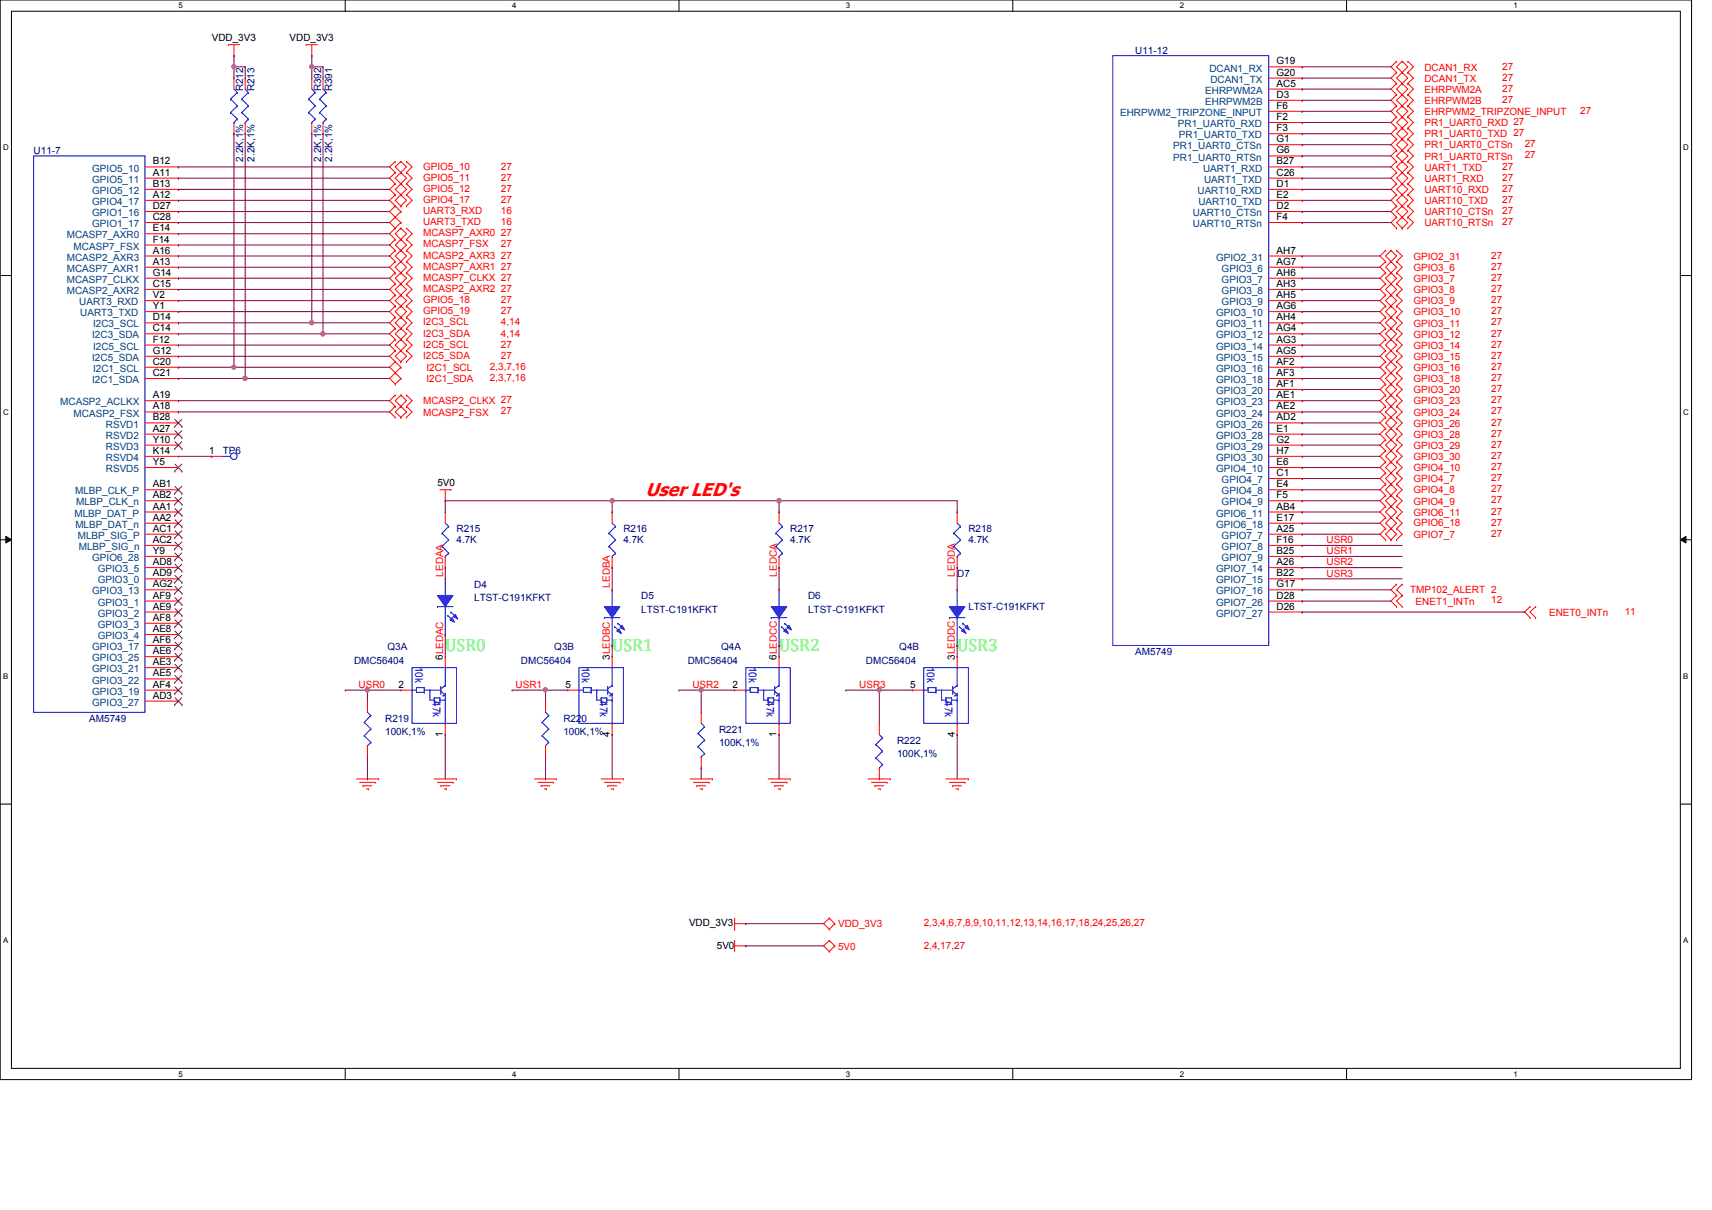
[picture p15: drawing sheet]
<svg xmlns="http://www.w3.org/2000/svg" width="297mm" height="210mm" viewBox="0 0 297 210" stroke-linecap="round" stroke-linejoin="round" font-family="sans-serif">
<defs><g id="words">
<text font-size="3.2" fill="#f00" x="112" y="86.1">User LED's</text>
<g font-size="3" fill="#0f0">
<text x="77.3" y="112.9">USR0</text>
<text x="106.2" y="112.9">USR1</text>
<text x="135.2" y="112.9">USR2</text>
<text x="166.1" y="112.9">USR3</text>
</g>
<g font-size="1.9" fill="#00f">
<text x="72" y="115.7" transform="rotate(90 72 115.7)">10k</text>
<text x="101" y="115.7" transform="rotate(90 101 115.7)">10k</text>
<text x="129.9" y="115.7" transform="rotate(90 129.9 115.7)">10k</text>
<text x="160.8" y="115.7" transform="rotate(90 160.8 115.7)">10k</text>
<text x="75.1" y="121.6" transform="rotate(90 75.1 121.6)">47k</text>
<text x="104.1" y="121.6" transform="rotate(90 104.1 121.6)">47k</text>
<text x="133" y="121.6" transform="rotate(90 133 121.6)">47k</text>
<text x="163.9" y="121.6" transform="rotate(90 163.9 121.6)">47k</text>
</g>
<g font-size="1.7">
<text x="36.7" y="7">VDD_3V3</text>
<text x="50.2" y="7">VDD_3V3</text>
<text x="221.5" y="11.2">G19</text>
<text x="221.5" y="13.1">G20</text>
<text x="221.5" y="17">D3</text>
<text x="221.5" y="15">AC5</text>
<text x="221.5" y="20.8">F2</text>
<text x="221.5" y="22.8">F3</text>
<text x="221.5" y="18.9">F6</text>
<text x="26.5" y="28.5">B12</text>
<text x="221.5" y="28.5">B27</text>
<text x="221.5" y="24.7">G1</text>
<text x="221.5" y="26.6">G6</text>
<text x="26.5" y="32.4">B13</text>
<text x="26.5" y="34.3">A12</text>
<text x="26.5" y="30.5">A11</text>
<text x="221.5" y="30.5">C26</text>
<text x="221.5" y="32.4">D1</text>
<text x="221.5" y="34.3">E2</text>
<text x="26.5" y="40.1">E14</text>
<text x="26.5" y="36.3">D27</text>
<text x="26.5" y="38.2">C28</text>
<text x="221.5" y="36.3">D2</text>
<text x="221.5" y="38.2">F4</text>
<text x="26.5" y="45.9">A13</text>
<text x="26.5" y="47.8">G14</text>
<text x="26.5" y="42.1">F14</text>
<text x="26.5" y="44">A16</text>
<text x="221.5" y="45.9">AG7</text>
<text x="221.5" y="44">AH7</text>
<text x="221.5" y="47.8">AH6</text>
<text x="26.5" y="49.8">C15</text>
<text x="26.5" y="53.6">Y1</text>
<text x="26.5" y="51.7">V2</text>
<text x="221.5" y="49.8">AH3</text>
<text x="221.5" y="51.7">AH5</text>
<text x="221.5" y="53.6">AG6</text>
<text x="26.5" y="59.4">F12</text>
<text x="26.5" y="57.5">C14</text>
<text x="26.5" y="55.6">D14</text>
<text x="221.5" y="55.6">AH4</text>
<text x="221.5" y="57.5">AG4</text>
<text x="221.5" y="59.4">AG3</text>
<text x="26.5" y="61.4">G12</text>
<text x="26.5" y="63.3">C20</text>
<text x="26.5" y="65.2">C21</text>
<text x="221.5" y="61.4">AG5</text>
<text x="221.5" y="63.3">AF2</text>
<text x="221.5" y="65.2">AF3</text>
<text x="26.5" y="71">A18</text>
<text x="26.5" y="69.1">A19</text>
<text x="221.5" y="69.1">AE1</text>
<text x="221.5" y="71">AE2</text>
<text x="221.5" y="67.1">AF1</text>
<text x="26.5" y="72.9">B28</text>
<text x="26.5" y="74.9">A27</text>
<text x="26.5" y="76.8">Y10</text>
<text x="221.5" y="74.9">E1</text>
<text x="221.5" y="76.8">G2</text>
<text x="221.5" y="72.9">AD2</text>
<text x="26.5" y="78.7">K14</text>
<text x="26.5" y="80.7">Y5</text>
<text x="36.3" y="78.7">1</text>
<text x="221.5" y="82.6">C1</text>
<text x="221.5" y="80.7">E6</text>
<text x="221.5" y="78.7">H7</text>
<text x="26.5" y="84.5">AB1</text>
<text x="26.5" y="86.4">AB2</text>
<text x="26.5" y="88.4">AA1</text>
<text x="75.9" y="84.2">5V0</text>
<text x="221.5" y="84.5">E4</text>
<text x="221.5" y="86.4">F5</text>
<text x="221.5" y="88.4">AB4</text>
<text x="26.5" y="90.3">AA2</text>
<text x="26.5" y="92.2">AC1</text>
<text x="26.5" y="94.2">AC2</text>
<text x="221.5" y="94.2">F16</text>
<text x="221.5" y="92.2">A25</text>
<text x="221.5" y="90.3">E17</text>
<text x="26.5" y="101.9">AG2</text>
<text x="26.5" y="98">AD8</text>
<text x="26.5" y="96.1">Y9</text>
<text x="26.5" y="100">AD9</text>
<text x="221.5" y="100">B22</text>
<text x="221.5" y="96.1">B25</text>
<text x="221.5" y="98">A26</text>
<text x="221.5" y="101.9">G17</text>
<text x="26.5" y="103.8">AF9</text>
<text x="26.5" y="105.7">AE9</text>
<text x="26.5" y="107.7">AF8</text>
<text x="221.5" y="103.8">D28</text>
<text x="221.5" y="105.7">D26</text>
<text x="26.5" y="113.5">AE6</text>
<text x="26.5" y="111.5">AF6</text>
<text x="26.5" y="109.6">AE8</text>
<text x="26.5" y="119.3">AF4</text>
<text x="26.5" y="117.3">AE5</text>
<text x="26.5" y="115.4">AE3</text>
<text x="69.2" y="119.3">2</text>
<text x="76.8" y="114.5" transform="rotate(-90 76.8 114.5)">6LEDAC</text>
<text x="98.1" y="119.3">5</text>
<text x="105.8" y="114.5" transform="rotate(-90 105.8 114.5)">3LEDBC</text>
<text x="127.1" y="119.3">2</text>
<text x="134.7" y="114.5" transform="rotate(-90 134.7 114.5)">6LEDCC</text>
<text x="157.9" y="119.3">5</text>
<text x="165.6" y="114.5" transform="rotate(-90 165.6 114.5)">3LEDDC</text>
<text x="26.5" y="121.2">AD3</text>
<text x="76.8" y="127.8" transform="rotate(-90 76.8 127.8)">1</text>
<text x="105.8" y="127.8" transform="rotate(-90 105.8 127.8)">4</text>
<text x="134.7" y="127.8" transform="rotate(-90 134.7 127.8)">1</text>
<text x="165.6" y="127.8" transform="rotate(-90 165.6 127.8)">4</text>
<text x="119.5" y="160.7">VDD_3V3</text>
<text x="124.4" y="164.5">5V0</text>
</g>
<g font-size="1.7" fill="#000080">
<text x="197" y="9.4">U11-12</text>
<text x="42.2" y="15.8" transform="rotate(-90 42.2 15.8)">R212</text>
<text x="44.2" y="15.8" transform="rotate(-90 44.2 15.8)">R213</text>
<text x="55.7" y="15.8" transform="rotate(-90 55.7 15.8)">R392</text>
<text x="57.7" y="15.8" transform="rotate(-90 57.7 15.8)">R391</text>
<text x="5.8" y="26.7">U11-7</text>
<text x="42.2" y="28" transform="rotate(-90 42.2 28)">2.2K,1%</text>
<text x="44.2" y="28" transform="rotate(-90 44.2 28)">2.2K,1%</text>
<text x="55.7" y="28" transform="rotate(-90 55.7 28)">2.2K,1%</text>
<text x="57.7" y="28" transform="rotate(-90 57.7 28)">2.2K,1%</text>
<text x="38.6" y="78.8">TP6</text>
<text x="79.2" y="92.4">R215</text>
<text x="79.2" y="94.3">4.7K</text>
<text x="108.2" y="92.4">R216</text>
<text x="108.2" y="94.3">4.7K</text>
<text x="137.1" y="92.4">R217</text>
<text x="137.1" y="94.3">4.7K</text>
<text x="168" y="92.4">R218</text>
<text x="168" y="94.3">4.7K</text>
<text x="166.1" y="100.1">D7</text>
<text x="82.3" y="102">D4</text>
<text x="82.3" y="104.3">LTST-C191KFKT</text>
<text x="111.2" y="103.9">D5</text>
<text x="111.2" y="106.3">LTST-C191KFKT</text>
<text x="140.2" y="103.9">D6</text>
<text x="140.2" y="106.3">LTST-C191KFKT</text>
<text x="168" y="105.9">LTST-C191KFKT</text>
<text x="67.2" y="112.8">Q3A</text>
<text x="96.2" y="112.8">Q3B</text>
<text x="125.1" y="112.8">Q4A</text>
<text x="156" y="112.8">Q4B</text>
<text x="197" y="113.6">AM5749</text>
<text x="61.4" y="115.1">DMC56404</text>
<text x="90.4" y="115.1">DMC56404</text>
<text x="119.3" y="115.1">DMC56404</text>
<text x="150.2" y="115.1">DMC56404</text>
<text x="15.5" y="125.2">AM5749</text>
<text x="66.8" y="125.2">R219</text>
<text x="97.7" y="125.2">R220</text>
<text x="66.8" y="127.5">100K,1%</text>
<text x="97.7" y="127.5">100K,1%</text>
<text x="124.8" y="127.1">R221</text>
<text x="124.8" y="129.4">100K,1%</text>
<text x="155.7" y="129">R222</text>
<text x="155.7" y="131.4">100K,1%</text>
</g>
<g font-size="1.7" fill="#004080">
<text x="209.1" y="16.3">EHRPWM2A</text>
<text x="209.8" y="12.4">DCAN1_RX</text>
<text x="210" y="14.4">DCAN1_TX</text>
<text x="194.3" y="20.1">EHRPWM2_TRIPZONE_INPUT</text>
<text x="204.4" y="22.1">PR1_UART0_RXD</text>
<text x="209.1" y="18.2">EHRPWM2B</text>
<text x="16" y="29.8">GPIO5_10</text>
<text x="203.6" y="25.9">PR1_UART0_CTSn</text>
<text x="203.6" y="27.9">PR1_UART0_RTSn</text>
<text x="204.6" y="24">PR1_UART0_TXD</text>
<text x="208.7" y="29.8">UART1_RXD</text>
<text x="16" y="33.7">GPIO5_12</text>
<text x="16" y="35.6">GPIO4_17</text>
<text x="16" y="31.7">GPIO5_11</text>
<text x="207.8" y="33.7">UART10_RXD</text>
<text x="207.9" y="35.6">UART10_TXD</text>
<text x="208.9" y="31.7">UART1_TXD</text>
<text x="11.6" y="41.4">MCASP7_AXR0</text>
<text x="16" y="37.5">GPIO1_16</text>
<text x="16" y="39.4">GPIO1_17</text>
<text x="207" y="37.5">UART10_CTSn</text>
<text x="207" y="39.4">UART10_RTSn</text>
<text x="11.6" y="47.2">MCASP7_AXR1</text>
<text x="11.6" y="45.2">MCASP2_AXR3</text>
<text x="12.8" y="43.3">MCASP7_FSX</text>
<text x="211" y="45.2">GPIO2_31</text>
<text x="212" y="47.2">GPIO3_6</text>
<text x="11.6" y="49.1">MCASP7_CLKX</text>
<text x="11.6" y="51">MCASP2_AXR2</text>
<text x="13.8" y="53">UART3_RXD</text>
<text x="212" y="49.1">GPIO3_7</text>
<text x="212" y="51">GPIO3_8</text>
<text x="212" y="53">GPIO3_9</text>
<text x="13.9" y="54.9">UART3_TXD</text>
<text x="16" y="58.7">I2C3_SDA</text>
<text x="16.2" y="56.8">I2C3_SCL</text>
<text x="211" y="54.9">GPIO3_10</text>
<text x="211" y="56.8">GPIO3_11</text>
<text x="211" y="58.7">GPIO3_12</text>
<text x="16" y="62.6">I2C5_SDA</text>
<text x="16.2" y="60.7">I2C5_SCL</text>
<text x="16.2" y="64.5">I2C1_SCL</text>
<text x="211" y="60.7">GPIO3_14</text>
<text x="211" y="62.6">GPIO3_15</text>
<text x="211" y="64.5">GPIO3_16</text>
<text x="10.5" y="70.3">MCASP2_ACLKX</text>
<text x="16" y="66.5">I2C1_SDA</text>
<text x="211" y="66.5">GPIO3_18</text>
<text x="211" y="70.3">GPIO3_23</text>
<text x="211" y="68.4">GPIO3_20</text>
<text x="12.8" y="72.3">MCASP2_FSX</text>
<text x="18.4" y="74.2">RSVD1</text>
<text x="18.4" y="76.1">RSVD2</text>
<text x="211" y="76.1">GPIO3_28</text>
<text x="211" y="72.3">GPIO3_24</text>
<text x="211" y="74.2">GPIO3_26</text>
<text x="18.4" y="78">RSVD3</text>
<text x="18.4" y="80">RSVD4</text>
<text x="18.4" y="81.9">RSVD5</text>
<text x="211" y="81.9">GPIO4_10</text>
<text x="211" y="78">GPIO3_29</text>
<text x="211" y="80">GPIO3_30</text>
<text x="212" y="83.8">GPIO4_7</text>
<text x="12.9" y="89.6">MLBP_DAT_P</text>
<text x="13" y="85.8">MLBP_CLK_P</text>
<text x="13.2" y="87.7">MLBP_CLK_n</text>
<text x="211" y="89.6">GPIO6_11</text>
<text x="212" y="85.8">GPIO4_8</text>
<text x="212" y="87.7">GPIO4_9</text>
<text x="13.1" y="91.6">MLBP_DAT_n</text>
<text x="13.5" y="93.5">MLBP_SIG_P</text>
<text x="13.7" y="95.4">MLBP_SIG_n</text>
<text x="211" y="91.6">GPIO6_18</text>
<text x="212" y="95.4">GPIO7_8</text>
<text x="212" y="93.5">GPIO7_7</text>
<text x="16" y="97.3">GPIO6_28</text>
<text x="17" y="99.3">GPIO3_5</text>
<text x="17" y="101.2">GPIO3_0</text>
<text x="211" y="101.2">GPIO7_15</text>
<text x="211" y="99.3">GPIO7_14</text>
<text x="212" y="97.3">GPIO7_9</text>
<text x="16" y="103.1">GPIO3_13</text>
<text x="17" y="105.1">GPIO3_1</text>
<text x="17" y="107">GPIO3_2</text>
<text x="211" y="105.1">GPIO7_26</text>
<text x="211" y="107">GPIO7_27</text>
<text x="211" y="103.1">GPIO7_16</text>
<text x="16" y="112.8">GPIO3_17</text>
<text x="17" y="108.9">GPIO3_3</text>
<text x="17" y="110.9">GPIO3_4</text>
<text x="16" y="118.6">GPIO3_22</text>
<text x="16" y="116.6">GPIO3_21</text>
<text x="16" y="114.7">GPIO3_25</text>
<text x="16" y="120.5">GPIO3_19</text>
<text x="16" y="122.4">GPIO3_27</text>
</g>
<g font-size="1.7" fill="#f00">
<text x="247.1" y="16.1">EHRPWM2A</text>
<text x="247.1" y="12.2">DCAN1_RX</text>
<text x="247.1" y="14.2">DCAN1_TX</text>
<text x="260.6" y="15.9">27</text>
<text x="260.6" y="12.1">27</text>
<text x="260.6" y="14">27</text>
<text x="260.6" y="17.8">27</text>
<text x="247.1" y="21.9">PR1_UART0_RXD 27</text>
<text x="247.1" y="23.8">PR1_UART0_TXD 27</text>
<text x="247.1" y="18">EHRPWM2B</text>
<text x="247.1" y="20">EHRPWM2_TRIPZONE_INPUT</text>
<text x="274.2" y="19.8">27</text>
<text x="73.4" y="29.4">GPIO5_10</text>
<text x="86.9" y="29.4">27</text>
<text x="247.1" y="29.6">UART1_TXD</text>
<text x="247.1" y="27.7">PR1_UART0_RTSn</text>
<text x="247.1" y="25.7">PR1_UART0_CTSn</text>
<text x="260.6" y="29.4">27</text>
<text x="264.5" y="27.5">27</text>
<text x="264.5" y="25.6">27</text>
<text x="73.4" y="31.4">GPIO5_11</text>
<text x="73.4" y="33.3">GPIO5_12</text>
<text x="73.4" y="35.2">GPIO4_17</text>
<text x="86.9" y="31.4">27</text>
<text x="86.9" y="33.3">27</text>
<text x="86.9" y="35.2">27</text>
<text x="247.1" y="31.5">UART1_RXD</text>
<text x="247.1" y="33.5">UART10_RXD</text>
<text x="247.1" y="35.4">UART10_TXD</text>
<text x="260.6" y="31.4">27</text>
<text x="260.6" y="33.3">27</text>
<text x="260.6" y="35.2">27</text>
<text x="73.4" y="41">MCASP7_AXR0 27</text>
<text x="73.4" y="37.1">UART3_RXD</text>
<text x="73.4" y="39.1">UART3_TXD</text>
<text x="86.9" y="37.1">16</text>
<text x="86.9" y="39.1">16</text>
<text x="247.1" y="37.3">UART10_CTSn</text>
<text x="247.1" y="39.3">UART10_RTSn</text>
<text x="260.6" y="37.1">27</text>
<text x="260.6" y="39.1">27</text>
<text x="73.4" y="42.9">MCASP7_FSX</text>
<text x="73.4" y="44.9">MCASP2_AXR3 27</text>
<text x="73.4" y="46.8">MCASP7_AXR1 27</text>
<text x="86.9" y="42.9">27</text>
<text x="245.2" y="45">GPIO2_31</text>
<text x="245.2" y="47">GPIO3_6</text>
<text x="258.7" y="44.9">27</text>
<text x="258.7" y="46.8">27</text>
<text x="73.4" y="48.7">MCASP7_CLKX 27</text>
<text x="73.4" y="50.7">MCASP2_AXR2 27</text>
<text x="73.4" y="52.6">GPIO5_18</text>
<text x="86.9" y="52.6">27</text>
<text x="245.2" y="48.9">GPIO3_7</text>
<text x="245.2" y="50.8">GPIO3_8</text>
<text x="245.2" y="52.8">GPIO3_9</text>
<text x="258.7" y="48.7">27</text>
<text x="258.7" y="50.7">27</text>
<text x="258.7" y="52.6">27</text>
<text x="73.4" y="58.4">I2C3_SDA</text>
<text x="73.4" y="56.4">I2C3_SCL</text>
<text x="73.4" y="54.5">GPIO5_19</text>
<text x="86.9" y="56.4">4,14</text>
<text x="86.9" y="58.4">4,14</text>
<text x="86.9" y="54.5">27</text>
<text x="245.2" y="54.7">GPIO3_10</text>
<text x="245.2" y="56.6">GPIO3_11</text>
<text x="245.2" y="58.6">GPIO3_12</text>
<text x="258.7" y="54.5">27</text>
<text x="258.7" y="56.4">27</text>
<text x="258.7" y="58.4">27</text>
<text x="73.4" y="62.2">I2C5_SDA</text>
<text x="73.4" y="60.3">I2C5_SCL</text>
<text x="74" y="64.3">I2C1_SCL</text>
<text x="85" y="64.2">2,3,7,16</text>
<text x="86.9" y="60.3">27</text>
<text x="86.9" y="62.2">27</text>
<text x="245.2" y="60.5">GPIO3_14</text>
<text x="245.2" y="62.4">GPIO3_15</text>
<text x="245.2" y="64.3">GPIO3_16</text>
<text x="258.7" y="60.3">27</text>
<text x="258.7" y="62.2">27</text>
<text x="258.7" y="64.2">27</text>
<text x="73.4" y="70.1">MCASP2_CLKX 27</text>
<text x="74" y="66.3">I2C1_SDA</text>
<text x="85" y="66.1">2,3,7,16</text>
<text x="86.9" y="71.9">27</text>
<text x="245.2" y="66.3">GPIO3_18</text>
<text x="245.2" y="70.1">GPIO3_23</text>
<text x="245.2" y="68.2">GPIO3_20</text>
<text x="258.7" y="66.1">27</text>
<text x="258.7" y="70">27</text>
<text x="258.7" y="71.9">27</text>
<text x="258.7" y="68">27</text>
<text x="73.4" y="72.1">MCASP2_FSX</text>
<text x="245.2" y="72.1">GPIO3_24</text>
<text x="245.2" y="74">GPIO3_26</text>
<text x="245.2" y="75.9">GPIO3_28</text>
<text x="245.2" y="77.9">GPIO3_29</text>
<text x="258.7" y="73.8">27</text>
<text x="258.7" y="75.7">27</text>
<text x="258.7" y="77.7">27</text>
<text x="245.2" y="83.7">GPIO4_7</text>
<text x="245.2" y="81.7">GPIO4_10</text>
<text x="245.2" y="79.8">GPIO3_30</text>
<text x="258.7" y="83.5">27</text>
<text x="258.7" y="81.5">27</text>
<text x="258.7" y="79.6">27</text>
<text x="245.2" y="89.5">GPIO6_11</text>
<text x="245.2" y="85.6">GPIO4_8</text>
<text x="245.2" y="87.5">GPIO4_9</text>
<text x="258.7" y="89.3">27</text>
<text x="258.7" y="85.4">27</text>
<text x="258.7" y="87.3">27</text>
<text x="230.2" y="94.2">USR0</text>
<text x="245.2" y="91.2">GPIO6_18</text>
<text x="245.2" y="93.3">GPIO7_7</text>
<text x="258.7" y="91.2">27</text>
<text x="258.7" y="93.1">27</text>
<text x="76.9" y="100" transform="rotate(-90 76.9 100)">LEDAA</text>
<text x="105.8" y="101.9" transform="rotate(-90 105.8 101.9)">LEDBA</text>
<text x="134.8" y="100" transform="rotate(-90 134.8 100)">LEDCA</text>
<text x="165.7" y="100" transform="rotate(-90 165.7 100)">LEDDA</text>
<text x="230.2" y="100">USR3</text>
<text x="230.2" y="98.1">USR2</text>
<text x="230.2" y="96.1">USR1</text>
<text x="244.6" y="103">TMP102_ALERT 2</text>
<text x="245.6" y="104.9">ENET1_INTn</text>
<text x="258.7" y="104.7">12</text>
<text x="268.8" y="106.8">ENET0_INTn</text>
<text x="281.9" y="106.6">11</text>
<text x="62.2" y="119.3">USR0</text>
<text x="89.4" y="119.3">USR1</text>
<text x="120.1" y="119.3">USR2</text>
<text x="149.1" y="119.3">USR3</text>
<text x="145.4" y="160.9">VDD_3V3</text>
<text x="160.3" y="160.7">2,3,4,6,7,8,9,10,11,12,13,14,16,17,18,24,25,26,27</text>
<text x="145.4" y="164.8">5V0</text>
<text x="160.3" y="164.5">2,4,17,27</text>
</g>
<g font-size="1.4">
<text x="30.9" y="1.4">5</text>
<text x="88.9" y="1.4">4</text>
<text x="146.8" y="1.4">3</text>
<text x="204.7" y="1.4">2</text>
<text x="262.6" y="1.4">1</text>
<text x=".5" y="26.1">D</text>
<text x="292.1" y="26.1">D</text>
<text x=".5" y="71.9">C</text>
<text x="292.1" y="71.9">C</text>
<text x=".5" y="117.8">B</text>
<text x="292.1" y="117.8">B</text>
<text x=".5" y="163.6">A</text>
<text x="292.1" y="163.6">A</text>
<text x="30.9" y="186.8">5</text>
<text x="88.9" y="186.8">4</text>
<text x="146.8" y="186.8">3</text>
<text x="204.7" y="186.8">2</text>
<text x="262.6" y="186.8">1</text>
</g>
</g></defs>
<path d="M0 0h293.5v187.3h-293.5zM2 1.9h289.5v183.4h-289.5z" fill="none" stroke="#000" stroke-width=".17"/>
<g fill="#fff">
<path d="M30.9 .2h.8v1.5h-.8z"/>
<path d="M30.9 185.5h.8v1.6h-.8z"/>
</g>
<path d="M59.9 0v1.9M59.9 185.3v2" fill="none" stroke="#000" stroke-width=".17"/>
<g fill="#fff">
<path d="M88.9 .2h.7v1.5h-.7z"/>
<path d="M88.9 185.5h.7v1.6h-.7z"/>
</g>
<path d="M117.8 0v1.9M117.8 185.3v2" fill="none" stroke="#000" stroke-width=".17"/>
<g fill="#fff">
<path d="M146.8 .2h.7v1.5h-.7z"/>
<path d="M146.8 185.5h.7v1.6h-.7z"/>
</g>
<path d="M175.7 0v1.9M175.7 185.3v2" fill="none" stroke="#000" stroke-width=".17"/>
<g fill="#fff">
<path d="M204.7 .2h.7v1.5h-.7z"/>
<path d="M204.7 185.5h.7v1.6h-.7z"/>
</g>
<path d="M233.6 0v1.9M233.6 185.3v2" fill="none" stroke="#000" stroke-width=".17"/>
<g fill="#fff">
<path d="M262.6 .2h.8v1.5h-.8z"/>
<path d="M262.6 185.5h.8v1.6h-.8z"/>
<path d="M.5 24.8h1v1.6h-1z"/>
<path d="M292.1 24.8h.9v1.6h-.9z"/>
<path d="M.5 70.7h1v1.5h-1z"/>
<path d="M292.1 70.7h.9v1.5h-.9z"/>
</g>
<path d="M0 47.8h2M291.5 47.8h2" fill="none" stroke="#000" stroke-width=".17"/>
<g fill="#fff">
<path d="M.5 116.5h.9v1.6h-.9z"/>
<path d="M292.1 116.5h.8v1.6h-.8z"/>
</g>
<path d="M0 93.6h2M1 93l1 .6-1 .6zM291.5 93.6l1-.6v1.2zM291.5 93.6h2" fill="none" stroke="#000" stroke-width=".17"/>
<path d="M1 93l1 .6-1 .6zM291.5 93.6l1-.6v1.2z" fill="#000"/>
<g fill="#fff">
<path d="M.5 162.4h.9v1.5h-.9z"/>
<path d="M292.1 162.4h.8v1.5h-.8z"/>
</g>
<path d="M0 139.5h2M291.5 139.5h2" fill="none" stroke="#000" stroke-width=".17"/>
<g fill="none" stroke="#f00" stroke-width=".17">
<path d="M39.6 7.7h.1M39.6 7.7h2M40.6 9.7h.1M40.6 7.7v2M53.1 7.7h.1M53.1 7.7h2M54.1 9.7h.1M54.1 7.7v2M242.3 14.5h.1M242.3 16.4h.1M242.3 10.6h.1M242.3 12.6h.1"/>
<path d="M242.3 18.4h.1M242.3 14.5l-1 1 1 .9M242.3 10.6l-1 1 1 1M242.3 12.6l-1 .9 1 1M242.3 16.4l-1 1 1 1M242.3 18.4l-1 .9 1 1M243.3 16.4h.1M243.3 14.5h.1M243.3 12.6h.1M243.3 10.6h.1M243.3 18.4h.1M243.3 14.5l1 1-2 1.9 1 1"/>
<path d="M243.3 14.5l-1 1 2 1.9-1 1M243.3 10.6l1 1-2 1.9 1 1M243.3 10.6l-1 1 2 1.9-1 1M243.3 18.4l-1 .9 2 2-2 1.9 1 .9M243.3 18.4l1 .9-2 2 2 1.9-1 .9M244.3 14.5h.1M244.3 16.4h.1M244.3 10.6h.1M244.3 12.6h.1M244.3 18.4h.1M244.3 14.5l.9 1-.9 .9M244.3 10.6l.9 1-.9 1"/>
<path d="M244.3 12.6l.9 .9-.9 1M244.3 18.4l.9 .9-.9 1M244.3 16.4l.9 1-.9 1M68.6 29.9h.1M68.6 28h.1M68.6 31.9h.1M68.6 33.8h.1M68.6 35.7h.1M68.6 39.6h.1M68.6 37.7h.1M68.6 37.7l-1 .9 1 1M68.6 31.9l-1 1 1 .9"/>
<path d="M68.6 28l-1 1 1 .9M68.6 33.8l-1 1 2 1.9M68.6 29.9l-1 1 1 1M68.6 35.7l-1 1 1 1M68.6 37.7l1 .9M69.6 28h.1M69.6 29.9h.1M69.6 31.9h.1M69.6 33.8h.1M69.6 35.7h.1M69.6 39.6h.1M69.6 36.7h.1"/>
<path d="M69.6 38.6h.1M69.6 39.6l-1 1 1.9 1.9-.9 .9M69.6 39.6l.9 1-1.9 1.9 1 .9M69.6 28l.9 1-1.9 1.9 1.9 2-.9 .9M69.6 28l-1 1 1.9 1.9-1.9 2 1 .9M69.6 36.7l-1 1M69.6 33.8l.9 1-.9 .9M69.6 33.8l-1 1 1 .9M69.6 38.6l-2 2 1 .9M70.5 29.9h.1M70.5 28h.1M70.5 31.9h.1"/>
<path d="M70.5 33.8h.1M70.5 35.7h.1M70.5 39.6h.1M70.5 28l1 1-1 .9M70.5 31.9l1 1-1 .9M70.5 29.9l1 1-1 1M70.5 33.8l1 1-1 .9M70.5 39.6l1 1-1 .9M242.3 29.9h.1M242.3 31.9h.1M242.3 28h.1M242.3 20.3h.1"/>
<path d="M242.3 22.2h.1M242.3 24.1h.1M242.3 33.8h.1M242.3 35.7h.1M242.3 37.7h.1M242.3 39.6h.1M242.3 26.1h.1M242.3 29.9l-1 1 1 1M242.3 31.9l-1 1 1 .9M242.3 28l-1 1 1 .9M242.3 20.3l-1 1 1 .9M242.3 22.2l-1 1 1 .9"/>
<path d="M242.3 33.8l-1 1 1 .9M242.3 35.7l-1 1 1 1M242.3 37.7l-1 .9 1 1M242.3 26.1l-1 1 1 .9M242.3 24.1l-1 1 1 1M243.3 31.9h.1M243.3 29.9h.1M243.3 28h.1M243.3 22.2h.1M243.3 20.3h.1M243.3 24.1h.1M243.3 33.8h.1"/>
<path d="M243.3 35.7h.1M243.3 37.7h.1M243.3 39.6h.1M243.3 26.1h.1M243.3 28l-1 1 2 1.9-2 2 1 .9M243.3 28l1 1-2 1.9 2 2-1 .9M243.3 33.8l1 1-2 1.9 1 1M243.3 33.8l-1 1 2 1.9-1 1M243.3 37.7l1 .9-1 1M243.3 37.7l-1 .9 1 1M243.3 24.1l-1 1 2 2-1 .9M243.3 24.1l1 1-2 2 1 .9"/>
<path d="M244.3 29.9h.1M244.3 31.9h.1M244.3 28h.1M244.3 20.3h.1M244.3 22.2h.1M244.3 24.1h.1M244.3 33.8h.1M244.3 35.7h.1M244.3 37.7h.1M244.3 39.6h.1M244.3 26.1h.1M244.3 37.7l.9 .9-.9 1"/>
<path d="M244.3 29.9l.9 1-.9 1M244.3 26.1l.9 1-.9 .9M244.3 28l.9 1-.9 .9M244.3 31.9l.9 1-.9 .9M244.3 20.3l.9 1-.9 .9M244.3 24.1l.9 1-.9 1M244.3 22.2l.9 1-.9 .9M244.3 33.8l.9 1-.9 .9M244.3 35.7l.9 1-.9 1M68.6 49.2h.1M68.6 47.3h.1M68.6 51.2h.1"/>
<path d="M68.6 43.4h.1M68.6 41.5h.1M68.6 58.9h.1M68.6 45.4h.1M68.6 57h.1M68.6 55h.1M68.6 53.1h.1M68.6 51.2l-1 1 1 .9M68.6 47.3l-1 1 1 .9M68.6 45.4l-1 1 1 .9M68.6 49.2l-1 1 1 1M68.6 41.5l-1 1 1 .9"/>
<path d="M68.6 57l-1 .9 1 1M68.6 58.9l-1 1 1 .9M68.6 43.4l-1 1 1 1M68.6 55l-1 1 1 1M68.6 53.1l-1 1 1 .9M69.6 47.3h.1M69.6 49.2h.1M69.6 51.2h.1M69.6 41.5h.1M69.6 43.4h.1M69.6 58.9h.1M69.6 45.4h.1"/>
<path d="M69.6 57h.1M69.6 55h.1M69.6 53.1h.1M69.6 47.3l.9 1-1.9 1.9 1.9 2-.9 .9M69.6 47.3l-1 1 1 .9M69.6 49.2l.9 1-1.9 2 1 .9M69.6 57l.9 .9-1.9 2 1.9 1.9-.9 .9M69.6 57l-1 .9 1.9 2-1.9 1.9 1 .9M69.6 43.4l.9 1-1.9 2 1 .9M69.6 43.4l-1 1 1.9 2-.9 .9M69.6 53.1l-1 1 1.9 1.9-.9 1M69.6 53.1l.9 1-1.9 1.9 1 1"/>
<path d="M70.5 49.2h.1M70.5 47.3h.1M70.5 51.2h.1M70.5 43.4h.1M70.5 41.5h.1M70.5 58.9h.1M70.5 45.4h.1M70.5 57h.1M70.5 55h.1M70.5 53.1h.1M70.5 47.3l1 1-1 .9M70.5 51.2l1 1-1 .9"/>
<path d="M70.5 49.2l1 1-1 1M70.5 53.1l1 1-1 .9M70.5 45.4l1 1-1 .9M70.5 41.5l1 1-1 .9M70.5 57l1 .9-1 1M70.5 58.9l1 1-1 .9M70.5 43.4l1 1-1 1M70.5 55l1 1-1 1M240.4 43.4h.1M240.4 45.4h.1M240.4 47.3h.1M240.4 49.2h.1"/>
<path d="M240.4 51.2h.1M240.4 53.1h.1M240.4 55h.1M240.4 57h.1M240.4 58.9h.1M240.4 43.4l-1 1 1 1M240.4 49.2l-1 1 1 1M240.4 45.4l-1 1 1 .9M240.4 47.3l-1 1 1 .9M240.4 53.1l-1 1 1 .9M240.4 51.2l-1 1 1 .9M240.4 58.9l-1 1 1 .9"/>
<path d="M240.4 55l-1 1 1 1M240.4 57l-1 .9 1 1M241.3 45.4h.1M241.3 43.4h.1M241.3 47.3h.1M241.3 49.2h.1M241.3 51.2h.1M241.3 53.1h.1M241.3 55h.1M241.3 57h.1M241.3 58.9h.1M241.3 58.9l-.9 1 .9 .9"/>
<path d="M241.3 43.4l1 1-1 1M241.3 43.4l-.9 1 .9 1M241.3 45.4l1 1-1.9 1.9 .9 .9M241.3 45.4l-.9 1 .9 .9M241.3 47.3l1 1-1 .9M241.3 49.2l1 1-1 1M241.3 49.2l-.9 1 .9 1M241.3 51.2l1 1-1 .9M241.3 51.2l-.9 1 1.9 1.9-1 .9M241.3 53.1l-.9 1 .9 .9M241.3 55l1 1-1.9 1.9 .9 1M241.3 55l-.9 1 .9 1"/>
<path d="M241.3 57l1 .9-1 1M241.3 58.9l1 1-1 .9M242.3 43.4h.1M242.3 45.4h.1M242.3 47.3h.1M242.3 49.2h.1M242.3 51.2h.1M242.3 53.1h.1M242.3 55h.1M242.3 57h.1M242.3 58.9h.1M242.3 58.9l1 1-1 .9"/>
<path d="M242.3 43.4l1 1-1 1M242.3 45.4l1 1-1 .9M242.3 49.2l1 1-1 1M242.3 47.3l1 1-1 .9M242.3 53.1l1 1-1 .9M242.3 51.2l1 1-1 .9M242.3 55l1 1-1 1M242.3 57l1 .9-1 1M68.6 68.5h.1M68.6 70.5h.1M68.6 72.4h.1M68.6 62.7h.1"/>
<path d="M68.6 60.8h.1M68.6 64.7h.1M68.6 66.6h.1M68.6 68.5l-1 1 1 1M68.6 70.5l-1 1 1 .9M68.6 60.8l-1 1 1 .9M68.6 62.7l-1 1 2 2M68.6 62.7l1 1M69.6 70.5h.1M69.6 68.5h.1M69.6 72.4h.1M69.6 60.8h.1"/>
<path d="M69.6 62.7h.1M69.6 63.7h.1M69.6 65.7h.1M69.6 63.7l-2 2 1 .9M69.6 68.5l.9 1-1.9 2 1 .9M69.6 68.5l-1 1 1.9 2-.9 .9M69.6 65.7l-1 .9M70.5 68.5h.1M70.5 70.5h.1M70.5 72.4h.1M70.5 62.7h.1M70.5 60.8h.1"/>
<path d="M70.5 68.5l1 1-1 1M70.5 70.5l1 1-1 .9M70.5 60.8l1 1-1 .9M240.4 60.8h.1M240.4 62.7h.1M240.4 64.7h.1M240.4 66.6h.1M240.4 68.5h.1M240.4 70.5h.1M240.4 72.4h.1M240.4 74.3h.1M240.4 76.3h.1"/>
<path d="M240.4 78.2h.1M240.4 62.7l-1 1 1 1M240.4 60.8l-1 1 1 .9M240.4 68.5l-1 1 1 1M240.4 64.7l-1 1 1 .9M240.4 72.4l-1 1 1 .9M240.4 70.5l-1 1 1 .9M240.4 66.6l-1 1 1 .9M240.4 78.2l-1 1 1 .9M240.4 74.3l-1 1 1 1M240.4 76.3l-1 .9 1 1M241.3 60.8h.1"/>
<path d="M241.3 62.7h.1M241.3 64.7h.1M241.3 66.6h.1M241.3 70.5h.1M241.3 68.5h.1M241.3 72.4h.1M241.3 74.3h.1M241.3 76.3h.1M241.3 78.2h.1M241.3 60.8l1 1-1 .9M241.3 60.8l-.9 1 1.9 1.9-1 1M241.3 62.7l-.9 1 .9 1"/>
<path d="M241.3 64.7l1 1-1.9 1.9 .9 .9M241.3 64.7l-.9 1 .9 .9M241.3 68.5l1 1-1 1M241.3 68.5l-.9 1 .9 1M241.3 70.5l1 1-1 .9M241.3 70.5l-.9 1 1.9 1.9-1 .9M241.3 72.4l-.9 1 .9 .9M241.3 66.6l1 1-1 .9M241.3 74.3l1 1-1.9 1.9 .9 1M241.3 74.3l-.9 1 .9 1M241.3 76.3l1 .9-1 1M241.3 78.2l1 1-1 .9"/>
<path d="M241.3 78.2l-.9 1 .9 .9M242.3 60.8h.1M242.3 62.7h.1M242.3 64.7h.1M242.3 66.6h.1M242.3 68.5h.1M242.3 70.5h.1M242.3 72.4h.1M242.3 74.3h.1M242.3 76.3h.1M242.3 78.2h.1M242.3 60.8l1 1-1 .9"/>
<path d="M242.3 62.7l1 1-1 1M242.3 64.7l1 1-1 .9M242.3 68.5l1 1-1 1M242.3 72.4l1 1-1 .9M242.3 70.5l1 1-1 .9M242.3 66.6l1 1-1 .9M242.3 78.2l1 1-1 .9M242.3 74.3l1 1-1 1M242.3 76.3l1 .9-1 1M76.3 85h1.9M77.3 86.9h.1M77.3 85v1.9"/>
<path d="M78.2 85h.1M240.4 91.7h.1M240.4 89.8h.1M240.4 87.8h.1M240.4 93.6h.1M240.4 82h.1M240.4 84h.1M240.4 85.9h.1M240.4 80.1h.1M240.4 89.8l-1 1 1 .9M240.4 84l-1 1 1 .9M240.4 91.7l-1 1 1 .9"/>
<path d="M240.4 87.8l-1 1 1 1M240.4 82l-1 1 1 1M240.4 85.9l-1 1 1 .9M240.4 80.1l-1 1 1 .9M241.3 89.8h.1M241.3 91.7h.1M241.3 87.8h.1M241.3 93.6h.1M241.3 84h.1M241.3 82h.1M241.3 85.9h.1M241.3 80.1h.1"/>
<path d="M241.3 89.8l1 1-1 .9M241.3 89.8l-.9 1 1.9 1.9-1 .9M241.3 87.8l1 1-1 1M241.3 87.8l-.9 1 .9 1M241.3 91.7l-.9 1 .9 .9M241.3 80.1l-.9 1 1.9 1.9-1 1M241.3 82l-.9 1 .9 1M241.3 84l1 1-1.9 1.9 .9 .9M241.3 84l-.9 1 .9 .9M241.3 85.9l1 1-1 .9M241.3 80.1l1 1-1 .9M242.3 91.7h.1"/>
<path d="M242.3 89.8h.1M242.3 87.8h.1M242.3 93.6h.1M242.3 82h.1M242.3 84h.1M242.3 85.9h.1M242.3 80.1h.1M242.3 89.8l1 1-1 .9M242.3 85.9l1 1-1 .9M242.3 87.8l1 1-1 1M242.3 84l1 1-1 .9M242.3 91.7l1 1-1 .9"/>
<path d="M242.3 82l1 1-1 1M242.3 80.1l1 1-1 .9M69.6 119.7h.1M69.6 119.7h1.9M77.3 113.9h.1M77.3 113.9v1.9M158.4 119.7h.1M158.4 119.7h1.9M166.1 113.9h.1M166.1 113.9v1.9M242.3 103.3h.1M242.3 105.2h.1"/>
<path d="M242.3 101.3h.1M242.3 103.3l-1 1 1 .9M242.3 101.3l-1 1 1 1M243.3 105.2h.1M243.3 103.3h.1M243.3 101.3h.1M243.3 103.3l-1 1 1 .9M243.3 101.3l-1 1 1 1M265.5 105.2h.1M265.5 107.1h.1M265.5 105.2l-1 1 1 .9M266.4 107.1h.1"/>
<path d="M266.4 105.2h.1M266.4 105.2l-.9 1 .9 .9M61.8 135.1h3.9M62.4 135.7h2.7M63 136.3h.1M63 136.3h1.5M63.6 136.9h.4M63.8 121.6h.1M63.8 131.3h.1M63.8 121.6v2M63.8 129.4v1.9M64 136.9h.1"/>
<path d="M65.1 135.7h.1M65.7 135.1h.1M75.3 135.1h3.9M75.9 135.7h2.7M76.5 136.3h.1M76.5 136.3h1.6M77.1 136.9h.4M77.3 127.4h.1M77.3 125.5v1.9M77.5 136.9h.1M78.6 135.7h.1M79.2 135.1h.1"/>
<path d="M92.7 135.1h3.9M93.3 135.7h2.7M93.9 136.3h.1M93.9 136.3h1.5M94.4 136.9h.4M94.8 136.9h.1M96 135.7h.1M96.6 135.1h.1M104.3 135.1h3.9M104.9 135.7h2.7M105.4 136.3h.1M105.4 136.3h1.6"/>
<path d="M106 136.9h.4M106.4 136.9h.1M107.6 135.7h.1M108.2 135.1h.1M119.8 135.1h3.8M120.3 135.7h2.7M120.9 136.3h.1M120.9 136.3h1.5M121.5 136.9h.4M121.9 136.9h.1M123 135.7h.1M123.6 135.1h.1"/>
<path d="M133.3 135.1h3.8M133.8 135.7h2.7M134.4 136.3h.1M134.4 136.3h1.6M135 136.9h.4M135.4 136.9h.1M136.5 135.7h.1M137.1 135.1h.1M150.6 135.1h3.9M151.2 135.7h2.7M151.8 136.3h.1M151.8 136.3h1.5"/>
<path d="M152.4 136.9h.3M152.7 136.9h.1M153.9 135.7h.1M154.5 135.1h.1M164.1 135.1h3.9M164.7 135.7h2.7M165.3 136.3h.1M165.3 136.3h1.5M165.9 136.9h.4M166.1 127.4h.1M166.1 125.5v1.9M166.3 136.9h.1"/>
<path d="M167.4 135.7h.1M168 135.1h.1M127.5 159.3v1.9M143.9 159.3h.1M143.9 159.3l-1 .9 1 1M143.9 159.3l.9 .9M127.5 161.2h.1M127.5 163.2h.1M127.5 160.2h1.9M127.5 163.2v1.9M127.5 164.1h1.9M129.4 160.2h.1"/>
<path d="M129.4 164.1h.1M143.9 161.2h.1M143.9 163.2h.1M143.9 165.1h.1M143.9 163.2l-1 .9 1 1M143.9 163.2l.9 .9M144.8 160.2h.1M144.8 164.1h.1M144.8 160.2l-.9 1M144.8 164.1l-.9 1"/>
</g>
<g fill="none" stroke="#00f" stroke-width=".17">
<path d="M71.5 115.8h7.7v9.7h-7.7zM71.5 119.7h.1M71.5 119.7h.8M72.3 119.3h.1M72.3 119.3h1.3M72.3 119.3v.8h1.3M73.6 119.3h.1M73.6 119.7h.1M73.6 119.3v.8M73.6 119.7h2.9M74.6 119.7h.1M74.6 119.7v1.8h.7"/>
<path d="M76.5 119.1h.1M76.5 119.9h.1M76.5 119.1v1.4M76.5 119.9l.8 .7h-.4M77.3 118.9h.1M77.3 118.9l-.8 .6M77.3 115.8v3.1M106.2 107.1h.1M106.2 112h.1M106.2 102.3v9.7M160.3 115.8h7.7v9.7h-7.7zM160.3 119.7h.1"/>
<path d="M160.3 119.7h.7M161 119.3h.1M161 119.3h1.4M161 119.3v.8h1.4M162.4 119.3h.1M162.4 119.7h.1M162.4 119.7h2.9M162.4 119.3v.8M163.4 119.7h.1M163.4 119.7v1.8h.7M165.3 119.1h.1M165.3 119.9h.1"/>
<path d="M165.3 119.9l.8 .7h-.4M165.3 119.1v1.4M166.1 118.9h.1M166.1 118.9l-.8 .6M166.1 115.8v3.1M63.2 125.3h.1M63.2 127.6h.1M63.2 125.3l1.1 1.1M63.2 127.6l1.1 1.2M63.8 129.4h.1M63.8 123.6l.5 .5M64.3 124.1h.1"/>
<path d="M64.3 126.4h.1M64.3 128.8h.1M64.3 124.1l-1.1 1.2M64.3 126.4l-1.1 1.2M64.3 128.8l-.5 .6M73.6 120.1h.1M75.3 121.5h.1M75.3 121.1h.1M75.3 121.8h.1M75.3 121.1v.7M75.3 121.1h1M75.3 121.8h1"/>
<path d="M76.3 121.1h.1M76.3 121.8h.1M76.3 121.5h1M76.3 121.1v.7M76.9 120.6h.1M77.3 125.5h.1M77.3 121.5h.1M77.3 120.3h.1M77.3 120.3v5.2M162.4 120.1h.1M164.1 121.5h.1M164.1 121.1h.1"/>
<path d="M164.1 121.8h.1M164.1 121.1h1M164.1 121.8h1M164.1 121.1v.7M165.1 121.1h.1M165.1 121.8h.1M165.1 121.5h1M165.1 121.1v.7M165.7 120.6h.1M166.1 125.5h.1M166.1 121.5h.1M166.1 120.3h.1"/>
<path d="M166.1 120.3v5.2"/>
</g>
<path d="M107.4 109.1l.4 .8-.8-.4z" fill-rule="evenodd" fill="#00f"/>
<path d="M107.2 108.1h.1M107.2 108.1l1.2 1.2M107.4 109.1l.4 .8-.8-.4z" fill="none" stroke="#00f" stroke-width=".17"/>
<path d="M107.9 108.5l.5 .8-.8-.4z" fill-rule="evenodd" fill="#00f"/>
<path d="M107.9 108.5l.5 .8-.8-.4z" fill="none" stroke="#00f" stroke-width=".17"/>
<path d="M104.9 105.2h2.7l-1.4 1.9z" fill-rule="evenodd" fill="#00f"/>
<g fill="none" stroke="#00f" stroke-width=".17">
<path d="M41.9 17.2h.1M41.9 19.5h.1M41.9 17.2l1.2 1.2M41.9 19.5l1.2 1.2M42.5 15.5l.6 .5M43.1 16h.1M43.1 18.4h.1M43.1 16l-1.2 1.2M43.1 18.4l-1.2 1.1M5.8 27.1h19.3v96.5h-19.3zM42.5 21.3h.1M43.1 20.7h.1"/>
<path d="M43.1 20.7l-.6 .6M165.5 92.5h.1M165.5 94.8h.1M165.5 92.5l1.2 1.1M165.5 94.8l1.2 1.2M166.1 96.5h.1M166.1 90.8l.6 .5M166.7 91.3h.1M166.7 93.6h.1M166.7 96h.1M166.7 91.3l-1.2 1.2M166.7 93.6l-1.2 1.2"/>
<path d="M166.7 96l-.6 .5M104.9 105.2h2.7l-1.4 1.9zM104.9 107.1h.1M104.9 107.1h2.7M106.6 108.7h.1M106.6 108.7l1.2 1.2M135.2 107.1h.1M135.2 112h.1M135.2 102.3v9.7"/>
</g>
<g fill="none" stroke="#f00" stroke-width=".17">
<path d="M42.5 13.5h.1M42.5 13.5v2M25.1 29h5.8M25.1 32.9h5.8M25.1 34.8h5.8M25.1 30.9h5.8M25.1 36.7h5.8M25.1 38.6h5.8M30.9 29h.1M30.9 32.9h.1M30.9 34.8h.1M30.9 30.9h.1"/>
<path d="M30.9 36.7h.1M30.9 38.6h.1M42.5 23.2h.1M42.5 21.3v1.9M25.1 59.9h5.8M25.1 46.4h5.8M25.1 57.9h5.8M25.1 48.3h5.8M25.1 40.6h5.8M25.1 42.5h5.8M25.1 44.4h5.8M25.1 56h5.8"/>
<path d="M25.1 50.2h5.8M25.1 54.1h5.8M25.1 52.2h5.8M30.9 59.9h.1M30.9 46.4h.1M30.9 57.9h.1M30.9 48.3h.1M30.9 40.6h.1M30.9 42.5h.1M30.9 44.4h.1M30.9 56h.1M30.9 50.2h.1"/>
<path d="M30.9 54.1h.1M30.9 52.2h.1M25.1 61.8h5.8M25.1 71.5h5.8M25.1 69.5h5.8M25.1 63.7h5.8M25.1 65.7h5.8M25.1 73.4h5.8M25.1 75.3h5.8M25.1 77.2h5.8M25.1 79.2h5.8M30.9 61.8h.1"/>
<path d="M30.9 71.5h.1M30.9 69.5h.1M30.9 63.7h.1M30.9 65.7h.1M30.9 73.4h.1M30.9 75.3h.1M30.9 77.2h.1M30.9 79.2h.1M25.1 85h5.8M25.1 86.9h5.8M25.1 88.8h5.8M25.1 90.8h5.8"/>
<path d="M25.1 92.7h5.8M25.1 94.6h5.8M25.1 98.5h5.8M25.1 96.5h5.8M25.1 81.1h5.8M30.9 85h.1M30.9 86.9h.1M30.9 88.8h.1M30.9 90.8h.1M30.9 92.7h.1M30.9 94.6h.1M30.9 98.5h.1"/>
<path d="M30.9 96.5h.1M30.9 81.1h.1M166.1 88.8h.1M166.1 98.5h.1M166.1 88.8v2M166.1 96.5v2M25.1 119.7h5.8M25.1 117.8h5.8M25.1 115.8h5.8M25.1 113.9h5.8M25.1 112h5.8M25.1 102.3h5.8"/>
<path d="M25.1 100.4h5.8M25.1 104.3h5.8M25.1 106.2h5.8M25.1 108.1h5.8M25.1 110.1h5.8M30.9 119.7h.1M30.9 117.8h.1M30.9 115.8h.1M30.9 113.9h.1M30.9 112h.1M30.9 102.3h.1M30.9 100.4h.1"/>
<path d="M30.9 104.3h.1M30.9 106.2h.1M30.9 108.1h.1M30.9 110.1h.1M106.2 112h.1M106.2 102.3h.1M25.1 121.6h5.8M30.9 121.6h.1"/>
</g>
<g fill="none" stroke="#804000" stroke-width=".17">
<path d="M30.3 74h.1M30.3 75.9h.1M30.3 77.9h.1M30.3 72.8l1.3 1.2M30.3 74.7l1.3 1.2M30.3 76.6l1.3 1.3M31.5 72.8l-1.2 1.2M31.5 74.7l-1.2 1.2M31.5 76.6l-1.2 1.3M31.6 74h.1M31.6 75.9h.1M31.6 77.9h.1"/>
<path d="M30.3 85.6h.1M30.3 87.5h.1M30.3 89.5h.1M30.3 91.4h.1M30.3 93.3h.1M30.3 95.2h.1M30.3 99.1h.1M30.3 97.2h.1M30.3 81.7h.1M30.3 84.4l1.3 1.2M30.3 86.3l1.3 1.2M30.3 88.2l1.3 1.3"/>
<path d="M30.3 90.2l1.3 1.2M30.3 92.1l1.3 1.2M30.3 94l1.3 1.2M30.3 97.9l1.3 1.2M30.3 95.9l1.3 1.3M30.3 99.8l1.3 1.2M30.3 80.5l1.3 1.2M31.5 84.4l-1.2 1.2M31.5 86.3l-1.2 1.2M31.5 88.2l-1.2 1.3M31.5 90.2l-1.2 1.2M31.5 92.1l-1.2 1.2"/>
<path d="M31.5 94l-1.2 1.2M31.5 97.9l-1.2 1.2M31.5 95.9l-1.2 1.3M31.5 99.8l-1.2 1.2M31.5 80.5l-1.2 1.2M31.6 85.6h.1M31.6 87.5h.1M31.6 89.5h.1M31.6 91.4h.1M31.6 93.3h.1M31.6 95.2h.1M31.6 99.1h.1"/>
<path d="M31.6 97.2h.1M31.6 81.7h.1M30.3 118.4h.1M30.3 116.5h.1M30.3 114.6h.1M30.3 112.6h.1M30.3 103h.1M30.3 101h.1M30.3 104.9h.1M30.3 106.8h.1M30.3 108.8h.1M30.3 110.7h.1"/>
<path d="M30.3 119.1l1.3 1.3M30.3 117.2l1.3 1.2M30.3 115.2l1.3 1.3M30.3 113.3l1.3 1.3M30.3 111.4l1.3 1.2M30.3 101.7l1.3 1.3M30.3 103.7l1.3 1.2M30.3 105.6l1.3 1.2M30.3 107.5l1.3 1.3M30.3 109.5l1.3 1.2M31.5 119.1l-1.2 1.3M31.5 117.2l-1.2 1.2"/>
<path d="M31.5 115.2l-1.2 1.3M31.5 113.3l-1.2 1.3M31.5 111.4l-1.2 1.2M31.5 101.7l-1.2 1.3M31.5 103.7l-1.2 1.2M31.5 105.6l-1.2 1.2M31.5 107.5l-1.2 1.3M31.5 109.5l-1.2 1.2M31.6 118.4h.1M31.6 116.5h.1M31.6 114.6h.1M31.6 112.6h.1"/>
<path d="M31.6 103h.1M31.6 101h.1M31.6 104.9h.1M31.6 106.8h.1M31.6 108.8h.1M31.6 110.7h.1M30.3 120.4h.1M30.3 122.3h.1M30.3 121l1.3 1.3M31.5 121l-1.2 1.3M31.6 120.4h.1M31.6 122.3h.1"/>
</g>
<path d="M136.4 109.1l.3 .8-.7-.4z" fill-rule="evenodd" fill="#00f"/>
<path d="M136.1 108.1h.1M136.1 108.1l1.2 1.2M136.4 109.1l.3 .8-.7-.4z" fill="none" stroke="#00f" stroke-width=".17"/>
<path d="M136.9 108.5l.4 .8-.8-.4z" fill-rule="evenodd" fill="#00f"/>
<path d="M136.9 108.5l.4 .8-.8-.4z" fill="none" stroke="#00f" stroke-width=".17"/>
<path d="M133.8 105.2h2.7l-1.3 1.9z" fill-rule="evenodd" fill="#00f"/>
<g fill="none" stroke="#00f" stroke-width=".17">
<path d="M53.5 17.2h.1M53.5 19.5h.1M53.5 17.2l1.2 1.2M53.5 19.5l1.2 1.2M54.1 15.5l.6 .5M54.7 16h.1M54.7 18.4h.1M54.7 16l-1.2 1.2M54.7 18.4l-1.2 1.1M54.1 21.3h.1M54.7 20.7h.1M54.7 20.7l-.6 .6"/>
<path d="M38.6 79.2h1.4M40 79.2h.1M133.8 105.2h2.7l-1.3 1.9zM133.8 107.1h.1M133.8 107.1h2.7M135.6 108.7h.1M135.6 108.7l1.1 1.2M166.1 107.1h.1M166.1 112h.1M166.1 102.3v9.7"/>
<circle cx="40.6" cy="79.1" r=".57"/>
</g>
<path d="M54.1 13.5h.1M54.1 13.5v2M54.1 23.2h.1M54.1 21.3v1.9M36.7 79.2h.1M36.7 79.2h1.9M135.2 112h.1M135.2 102.3h.1" fill="none" stroke="#f00" stroke-width=".17"/>
<path d="M167.2 109.1l.4 .8-.8-.4z" fill-rule="evenodd" fill="#00f"/>
<path d="M167 108.1h.1M167 108.1l1.2 1.2M167.2 109.1l.4 .8-.8-.4z" fill="none" stroke="#00f" stroke-width=".17"/>
<path d="M167.8 108.5l.4 .8-.8-.4z" fill-rule="evenodd" fill="#00f"/>
<path d="M167.8 108.5l.4 .8-.8-.4z" fill="none" stroke="#00f" stroke-width=".17"/>
<path d="M164.7 105.2h2.7l-1.3 1.9z" fill-rule="evenodd" fill="#00f"/>
<g fill="none" stroke="#00f" stroke-width=".17">
<path d="M40 17.2h.1M40 19.5h.1M40 17.2l1.2 1.2M40 19.5l1.2 1.2M40.6 15.5l.6 .5M41.2 16h.1M41.2 18.4h.1M41.2 16l-1.2 1.2M41.2 18.4l-1.2 1.1M55.5 17.2h.1M55.5 19.5h.1M55.5 17.2l1.1 1.2"/>
<path d="M55.5 19.5l1.1 1.2M56 15.5l.6 .5M56.6 16h.1M56.6 18.4h.1M56.6 16l-1.1 1.2M56.6 18.4l-1.1 1.1M193.1 9.7h27v102.3h-27zM40.6 21.3h.1M41.2 20.7h.1M41.2 20.7l-.6 .6M56 21.3h.1M56.6 20.7h.1"/>
<path d="M56.6 20.7l-.6 .6M76.7 92.5h.1M76.7 94.8h.1M76.7 92.5l1.1 1.1M76.7 94.8l1.1 1.2M77.3 96.5h.1M77.3 90.8l.5 .5M77.8 91.3h.1M77.8 93.6h.1M77.8 96h.1M77.8 91.3l-1.1 1.2M77.8 93.6l-1.1 1.2"/>
<path d="M77.8 96l-.5 .5M105.7 92.5h.1M105.7 94.8h.1M105.7 92.5l1.1 1.1M105.7 94.8l1.1 1.2M106.2 96.5h.1M106.2 90.8l.6 .5M106.8 91.3h.1M106.8 93.6h.1M106.8 96h.1M106.8 91.3l-1.1 1.2M106.8 93.6l-1.1 1.2"/>
<path d="M106.8 96l-.6 .5M134.6 92.5h.1M134.6 94.8h.1M134.6 92.5l1.2 1.1M134.6 94.8l1.2 1.2M135.2 96.5h.1M135.2 90.8l.6 .5M135.8 91.3h.1M135.8 93.6h.1M135.8 96h.1M135.8 91.3l-1.2 1.2M135.8 93.6l-1.2 1.2"/>
<path d="M135.8 96l-.6 .5M77.3 105.2h.1M77.3 110.1h.1M77.3 100.4v9.7M100.5 115.8h7.7v9.7h-7.7zM100.5 119.7h.1M100.5 119.7h.7M101.2 119.3h.1M101.2 119.3h1.4M101.2 119.3v.8h1.4M102.6 119.3h.1M102.6 119.7h.1"/>
<path d="M102.6 119.3v.8M102.6 119.7h2.8M103.5 119.7h.1M103.5 119.7v1.8h.8M105.4 119.1h.1M105.4 119.9h.1M105.4 119.1v1.4M105.4 119.9l.8 .7h-.4M106.2 118.9h.1M106.2 118.9l-.8 .6M106.2 115.8v3.1M129.4 115.8h7.7v9.7h-7.7z"/>
<path d="M129.4 119.7h.1M129.4 119.7h.8M130.2 119.3h.1M130.2 119.3h1.3M130.2 119.3v.8h1.3M131.5 119.3h.1M131.5 119.7h.1M131.5 119.7h2.9M131.5 119.3v.8M132.5 119.7h.1M132.5 119.7v1.8h.8M134.4 119.1h.1"/>
<path d="M134.4 119.9h.1M134.4 119.9l.8 .7h-.4M134.4 119.1v1.4M135.2 118.9h.1M135.2 118.9l-.8 .6M135.2 115.8v3.1M164.7 105.2h2.7l-1.3 1.9zM164.7 107.1h.1M164.7 107.1h2.7M166.5 108.7h.1M166.5 108.7l1.1 1.2M94.1 125.3h.1"/>
<path d="M94.1 127.6h.1M94.1 125.3l1.1 1.1M94.1 127.6l1.1 1.2M94.7 129.4h.1M94.7 123.6l.5 .5M95.2 124.1h.1M95.2 126.4h.1M95.2 128.8h.1M95.2 124.1l-1.1 1.2M95.2 126.4l-1.1 1.2M95.2 128.8l-.5 .6M102.6 120.1h.1"/>
<path d="M104.3 121.5h.1M104.3 121.1h.1M104.3 121.8h.1M104.3 121.1v.7M104.3 121.1h1M104.3 121.8h1M105.3 121.1h.1M105.3 121.8h.1M105.3 121.5h.9M105.3 121.1v.7M105.8 120.6h.1M106.2 125.5h.1"/>
<path d="M106.2 121.5h.1M106.2 120.3h.1M106.2 120.3v5.2M121.1 127.2h.1M121.1 129.5h.1M121.1 127.2l1.2 1.2M121.1 129.5l1.2 1.2M121.7 131.3h.1M121.7 125.5l.6 .6M122.3 126.1h.1M122.3 128.4h.1M122.3 130.7h.1"/>
<path d="M122.3 126.1l-1.2 1.1M122.3 128.4l-1.2 1.1M122.3 130.7l-.6 .6M131.5 120.1h.1M133.3 121.5h.1M133.3 121.1h.1M133.3 121.8h.1M133.3 121.1h.9M133.3 121.8h.9M133.3 121.1v.7M134.2 121.1h.1M134.2 121.8h.1"/>
<path d="M134.2 121.5h1M134.2 121.1v.7M134.8 120.6h.1M135.2 125.5h.1M135.2 121.5h.1M135.2 120.3h.1M135.2 120.3v5.2M152 129.2h.1M152 131.5h.1M152 129.2l1.1 1.1M152 131.5l1.1 1.1M152.6 133.2h.1"/>
<path d="M152.6 127.4l.5 .6M153.1 128h.1M153.1 130.3h.1M153.1 132.6h.1M153.1 128l-1.1 1.2M153.1 130.3l-1.1 1.2M153.1 132.6l-.5 .6"/>
</g>
<g fill="none" stroke="#f00" stroke-width=".17">
<path d="M40.6 13.5h.1M40.6 13.5v2M56 13.5h.1M56 13.5v2M220.1 11.6h5.8M220.1 13.5h5.8M220.1 17.4h5.8M220.1 19.3h5.8M220.1 15.5h5.8M225.9 11.6h.1M225.9 13.5h.1M225.9 17.4h.1"/>
<path d="M225.9 19.3h.1M225.9 15.5h.1M40.6 23.2h.1M40.6 21.3v1.9M56 23.2h.1M56 21.3v1.9M220.1 29h5.8M220.1 30.9h5.8M220.1 21.3h5.8M220.1 23.2h5.8M220.1 32.9h5.8M220.1 34.8h5.8"/>
<path d="M220.1 36.7h5.8M220.1 38.6h5.8M220.1 25.1h5.8M220.1 27.1h5.8M225.9 29h.1M225.9 30.9h.1M225.9 21.3h.1M225.9 23.2h.1M225.9 32.9h.1M225.9 34.8h.1M225.9 36.7h.1M225.9 38.6h.1"/>
<path d="M225.9 25.1h.1M225.9 27.1h.1M220.1 46.4h5.8M220.1 44.4h5.8M220.1 48.3h5.8M220.1 50.2h5.8M220.1 52.2h5.8M220.1 54.1h5.8M220.1 56h5.8M220.1 57.9h5.8M220.1 59.9h5.8M225.9 46.4h.1"/>
<path d="M225.9 44.4h.1M225.9 48.3h.1M225.9 50.2h.1M225.9 52.2h.1M225.9 54.1h.1M225.9 56h.1M225.9 57.9h.1M225.9 59.9h.1M220.1 75.3h5.8M220.1 77.2h5.8M220.1 79.2h5.8M220.1 61.8h5.8"/>
<path d="M220.1 63.7h5.8M220.1 65.7h5.8M220.1 69.5h5.8M220.1 71.5h5.8M220.1 73.4h5.8M220.1 67.6h5.8M225.9 75.3h.1M225.9 77.2h.1M225.9 79.2h.1M225.9 61.8h.1M225.9 63.7h.1M225.9 65.7h.1"/>
<path d="M225.9 69.5h.1M225.9 71.5h.1M225.9 73.4h.1M225.9 67.6h.1M77.3 88.8h.1M77.3 98.5h.1M77.3 88.8v2M77.3 96.5v2M106.2 88.8h.1M106.2 98.5h.1M106.2 88.8v2M106.2 96.5v2"/>
<path d="M135.2 88.8h.1M135.2 98.5h.1M135.2 88.8v2M135.2 96.5v2M220.1 96.5h5.8M220.1 94.6h5.8M220.1 92.7h5.8M220.1 98.5h5.8M220.1 83h5.8M220.1 85h5.8M220.1 86.9h5.8M220.1 81.1h5.8"/>
<path d="M220.1 88.8h5.8M220.1 90.8h5.8M225.9 96.5h.1M225.9 94.6h.1M225.9 92.7h.1M225.9 98.5h.1M225.9 83h.1M225.9 85h.1M225.9 86.9h.1M225.9 81.1h.1M225.9 88.8h.1M225.9 90.8h.1"/>
<path d="M98.5 119.7h.1M98.5 119.7h2M106.2 113.9h.1M106.2 113.9v1.9M127.5 119.7h.1M127.5 119.7h1.9M135.2 113.9h.1M135.2 113.9v1.9M166.1 112h.1M166.1 102.3h.1M220.1 100.4h5.8M220.1 104.3h5.8"/>
<path d="M220.1 106.2h5.8M220.1 102.3h5.8M225.9 100.4h.1M225.9 104.3h.1M225.9 106.2h.1M225.9 102.3h.1M94.7 121.6h.1M94.7 131.3h.1M94.7 121.6v2M94.7 129.4v1.9M106.2 127.4h.1M106.2 125.5v1.9"/>
<path d="M121.7 123.6h.1M121.7 133.2h.1M121.7 123.6v1.9M121.7 131.3v1.9M135.2 127.4h.1M135.2 125.5v1.9M152.6 125.5h.1M152.6 135.1h.1M152.6 125.5v1.9M152.6 133.2v1.9"/>
</g>
<path d="M78.4 107.1l.4 .8-.7-.4z" fill-rule="evenodd" fill="#00f"/>
<path d="M78.2 106.2h.1M78.2 106.2l1.2 1.2M78.4 107.1l.4 .8-.7-.4z" fill="none" stroke="#00f" stroke-width=".17"/>
<path d="M78.6 107l.4-.4 .4 .8z" fill-rule="evenodd" fill="#00f"/>
<path d="M78.6 107l.4-.4 .4 .8z" fill="none" stroke="#00f" stroke-width=".17"/>
<path d="M75.9 103.3h2.7l-1.3 1.9z" fill-rule="evenodd" fill="#00f"/>
<path d="M75.9 103.3h2.7l-1.3 1.9zM75.9 105.2h.1M75.9 105.2h2.7M77.7 106.8h.1M77.7 106.8l1.1 1.1" fill="none" stroke="#00f" stroke-width=".17"/>
<path d="M77.3 110.1h.1M77.3 100.4h.1" fill="none" stroke="#f00" stroke-width=".17"/>
<path d="M59.9 119.7h.1M59.9 119.7h3.9M63.8 119.7h.1M63.8 119.7v1.9" fill="none" stroke="#800040" stroke-width=".17"/>
<circle cx="63.7" cy="119.7" r=".38" fill="#f0f"/>
<circle cx="63.7" cy="119.7" r=".38" fill="none" stroke="#f0f" stroke-width=".17"/>
<g fill="none" stroke="#800040" stroke-width=".17">
<path d="M77.3 86.9h.1M77.3 88.8h.1M77.3 86.9v1.9M77.3 86.9h28.9v1.9M106.2 88.8h.1M63.8 119.7h.1M63.8 119.7h5.8M77.3 110.1h.1M77.3 110.1v3.8M88.9 119.7h.1M88.9 119.7h9.6M94.7 119.7h.1"/>
<path d="M94.7 119.7v1.9M106.2 112h.1M106.2 112v1.9M77.3 127.4h.1M77.3 127.4v7.7M106.2 127.4h.1M106.2 127.4v7.7"/>
</g>
<circle cx="94.6" cy="119.7" r=".38" fill="#f0f"/>
<circle cx="94.6" cy="119.7" r=".38" fill="none" stroke="#f0f" stroke-width=".17"/>
<path d="M77.3 98.5h.1M77.3 98.5v1.9M106.2 98.5h.1M106.2 86.9h.1M106.2 98.5v3.8M106.2 86.9h29" fill="none" stroke="#800040" stroke-width=".17"/>
<circle cx="106.2" cy="86.9" r=".38" fill="#f0f"/>
<circle cx="106.2" cy="86.9" r=".38" fill="none" stroke="#f0f" stroke-width=".17"/>
<path d="M117.8 119.7h.1M117.8 119.7h3.9M121.7 119.7h.1M121.7 119.7v3.9M152.6 119.7h.1M152.6 119.7v5.8M121.7 133.2h.1M121.7 133.2v1.9M135.2 127.4h.1M135.2 127.4v7.7M166.1 127.4h.1M166.1 127.4v7.7" fill="none" stroke="#800040" stroke-width=".17"/>
<circle cx="121.6" cy="119.7" r=".38" fill="#f0f"/>
<circle cx="121.6" cy="119.7" r=".38" fill="none" stroke="#f0f" stroke-width=".17"/>
<path d="M146.8 119.7h.1M146.8 119.7h5.8" fill="none" stroke="#800040" stroke-width=".17"/>
<circle cx="152.5" cy="119.7" r=".38" fill="#f0f"/>
<circle cx="152.5" cy="119.7" r=".38" fill="none" stroke="#f0f" stroke-width=".17"/>
<path d="M135.2 86.9h.1M135.2 86.9h30.9M135.2 112h.1M135.2 112v1.9M166.1 112h.1M166.1 112v1.9" fill="none" stroke="#800040" stroke-width=".17"/>
<circle cx="135.2" cy="86.9" r=".38" fill="#f0f"/>
<circle cx="135.2" cy="86.9" r=".38" fill="none" stroke="#f0f" stroke-width=".17"/>
<g fill="none" stroke="#800040" stroke-width=".17">
<path d="M40.6 11.6h.1M40.6 11.6v1.9M40.6 11.6h1.9M30.9 29h.1M30.9 30.9h.1M30.9 32.9h.1M30.9 34.8h.1M30.9 36.7h.1M30.9 38.6h.1M30.9 29h36.7M30.9 30.9h36.7M30.9 32.9h36.7"/>
<path d="M30.9 34.8h36.7M30.9 36.7h36.7M30.9 38.6h36.7M30.9 40.6h.1M30.9 54.1h.1M30.9 52.2h.1M30.9 59.9h.1M30.9 42.5h.1M30.9 44.4h.1M30.9 46.4h.1M30.9 48.3h.1M30.9 50.2h.1"/>
<path d="M30.9 40.6h36.7M30.9 54.1h36.7M30.9 52.2h36.7M30.9 59.9h36.7M30.9 42.5h36.7M30.9 44.4h36.7M30.9 46.4h36.7M30.9 48.3h36.7M30.9 50.2h36.7M54.1 56h.1M54.1 56h13.5M56 57.9h.1"/>
<path d="M56 57.9h11.6M30.9 65.7h.1M30.9 61.8h.1M30.9 69.5h.1M30.9 71.5h.1M30.9 79.2h5.8M30.9 65.7h11.6M30.9 61.8h36.7M30.9 69.5h36.7M30.9 71.5h36.7M36.7 79.2h.1M135.2 98.5h.1"/>
<path d="M135.2 88.8h.1M135.2 86.9v1.9M135.2 98.5v3.8M166.1 98.5h.1M166.1 88.8h.1M166.1 86.9v1.9M166.1 98.5v3.8M121.7 119.7h.1M121.7 119.7h5.8M152.6 119.7h.1M152.6 119.7h5.8M63.8 135.1h.1"/>
<path d="M63.8 131.3v3.8M94.7 135.1h.1M94.7 131.3v3.8M129.4 160.2h.1M129.4 164.1h.1M129.4 160.2h13.5M129.4 164.1h13.5"/>
</g>
<circle cx="40.6" cy="11.6" r=".37" fill="#f0f"/>
<circle cx="40.6" cy="11.6" r=".37" fill="none" stroke="#f0f" stroke-width=".17"/>
<path d="M40.6 9.7h.1M40.6 9.7v1.9M42.5 11.6h.1M42.5 11.6v1.9M40.6 23.2h.1M40.6 23.2v40.5" fill="none" stroke="#800040" stroke-width=".17"/>
<circle cx="40.6" cy="63.7" r=".37" fill="#f0f"/>
<circle cx="40.6" cy="63.7" r=".37" fill="none" stroke="#f0f" stroke-width=".17"/>
<path d="M42.5 23.2h.1M42.5 23.2v42.5M30.9 63.7h.1M30.9 63.7h9.7" fill="none" stroke="#800040" stroke-width=".17"/>
<circle cx="42.5" cy="65.6" r=".37" fill="#f0f"/>
<circle cx="42.5" cy="65.6" r=".37" fill="none" stroke="#f0f" stroke-width=".17"/>
<path d="M54.1 11.6h.1M54.1 11.6v1.9M54.1 11.6h1.9" fill="none" stroke="#800040" stroke-width=".17"/>
<circle cx="54.1" cy="11.6" r=".37" fill="#f0f"/>
<circle cx="54.1" cy="11.6" r=".37" fill="none" stroke="#f0f" stroke-width=".17"/>
<path d="M54.1 9.7h.1M54.1 9.7v1.9M56 11.6h.1M56 11.6v1.9M56 23.2h.1M56 23.2v34.7" fill="none" stroke="#800040" stroke-width=".17"/>
<circle cx="56" cy="57.9" r=".38" fill="#f0f"/>
<circle cx="56" cy="57.9" r=".38" fill="none" stroke="#f0f" stroke-width=".17"/>
<path d="M54.1 23.2h.1M54.1 23.2v32.8M30.9 57.9h.1M30.9 57.9h25.1" fill="none" stroke="#800040" stroke-width=".17"/>
<circle cx="54.1" cy="56" r=".37" fill="#f0f"/>
<circle cx="54.1" cy="56" r=".37" fill="none" stroke="#f0f" stroke-width=".17"/>
<g fill="none" stroke="#800040" stroke-width=".17">
<path d="M225.9 15.5h.1M225.9 17.4h.1M225.9 19.3h.1M225.9 13.5h.1M225.9 11.6h.1M225.9 15.5h15.4M225.9 17.4h15.4M225.9 19.3h15.4M225.9 13.5h15.4M225.9 11.6h15.4M225.9 21.3h.1M225.9 23.2h.1"/>
<path d="M225.9 32.9h.1M225.9 34.8h.1M225.9 36.7h.1M225.9 38.6h.1M225.9 25.1h.1M225.9 27.1h.1M225.9 30.9h.1M225.9 29h.1M225.9 21.3h15.4M225.9 23.2h15.4M225.9 32.9h15.4M225.9 34.8h15.4"/>
<path d="M225.9 36.7h15.4M225.9 38.6h15.4M225.9 25.1h15.4M225.9 27.1h15.4M225.9 30.9h15.4M225.9 29h15.4M30.9 56h.1M30.9 56h23.2M225.9 56h.1M225.9 50.2h.1M225.9 57.9h.1M225.9 59.9h.1"/>
<path d="M225.9 54.1h.1M225.9 44.4h.1M225.9 52.2h.1M225.9 48.3h.1M225.9 46.4h.1M225.9 56h13.5M225.9 50.2h13.5M225.9 57.9h13.5M225.9 59.9h13.5M225.9 54.1h13.5M225.9 44.4h13.5M225.9 52.2h13.5"/>
<path d="M225.9 48.3h13.5M225.9 46.4h13.5M40.6 63.7h.1M40.6 63.7h27M42.5 65.7h.1M42.5 65.7h25.1M225.9 69.5h.1M225.9 67.6h.1M225.9 63.7h.1M225.9 73.4h.1M225.9 71.5h.1M225.9 65.7h.1"/>
<path d="M225.9 61.8h.1M225.9 75.3h.1M225.9 77.2h.1M225.9 79.2h.1M225.9 65.7h13.5M225.9 63.7h13.5M225.9 69.5h13.5M225.9 67.6h13.5M225.9 73.4h13.5M225.9 71.5h13.5M225.9 61.8h13.5M225.9 75.3h13.5"/>
<path d="M225.9 77.2h13.5M225.9 79.2h13.5M225.9 90.8h.1M225.9 88.8h.1M225.9 98.5h.1M225.9 83h.1M225.9 85h.1M225.9 86.9h.1M225.9 81.1h.1M225.9 92.7h.1M225.9 96.5h.1M225.9 94.6h.1"/>
<path d="M225.9 90.8h13.5M225.9 88.8h13.5M225.9 98.5h17.4M225.9 83h13.5M225.9 85h13.5M225.9 86.9h13.5M225.9 81.1h13.5M225.9 92.7h13.5M225.9 96.5h17.4M225.9 94.6h17.4M225.9 100.4h.1M225.9 106.2h.1"/>
<path d="M225.9 104.3h.1M225.9 102.3h.1M225.9 100.4h17.4M225.9 106.2h38.6M225.9 104.3h15.4M225.9 102.3h15.4"/>
</g>
<circle cx="63.7" cy="119.7" r=".38" fill="#f0f"/>
<circle cx="63.7" cy="119.7" r=".38" fill="none" stroke="#f0f" stroke-width=".17"/>
<circle cx="94.6" cy="119.7" r=".38" fill="#f0f"/>
<circle cx="94.6" cy="119.7" r=".38" fill="none" stroke="#f0f" stroke-width=".17"/>
<circle cx="106.2" cy="86.9" r=".38" fill="#f0f"/>
<circle cx="106.2" cy="86.9" r=".38" fill="none" stroke="#f0f" stroke-width=".17"/>
<circle cx="121.6" cy="119.7" r=".38" fill="#f0f"/>
<circle cx="121.6" cy="119.7" r=".38" fill="none" stroke="#f0f" stroke-width=".17"/>
<circle cx="152.5" cy="119.7" r=".38" fill="#f0f"/>
<circle cx="152.5" cy="119.7" r=".38" fill="none" stroke="#f0f" stroke-width=".17"/>
<circle cx="135.2" cy="86.9" r=".38" fill="#f0f"/>
<circle cx="135.2" cy="86.9" r=".38" fill="none" stroke="#f0f" stroke-width=".17"/>
<circle cx="40.6" cy="11.6" r=".37" fill="#f0f"/>
<circle cx="40.6" cy="11.6" r=".37" fill="none" stroke="#f0f" stroke-width=".17"/>
<circle cx="40.6" cy="63.7" r=".37" fill="#f0f"/>
<circle cx="40.6" cy="63.7" r=".37" fill="none" stroke="#f0f" stroke-width=".17"/>
<circle cx="42.5" cy="65.6" r=".37" fill="#f0f"/>
<circle cx="42.5" cy="65.6" r=".37" fill="none" stroke="#f0f" stroke-width=".17"/>
<circle cx="54.1" cy="11.6" r=".37" fill="#f0f"/>
<circle cx="54.1" cy="11.6" r=".37" fill="none" stroke="#f0f" stroke-width=".17"/>
<circle cx="56" cy="57.9" r=".38" fill="#f0f"/>
<circle cx="56" cy="57.9" r=".38" fill="none" stroke="#f0f" stroke-width=".17"/>
<circle cx="54.1" cy="56" r=".37" fill="#f0f"/>
<circle cx="54.1" cy="56" r=".37" fill="none" stroke="#f0f" stroke-width=".17"/>
<use href="#words"/>
</svg>
